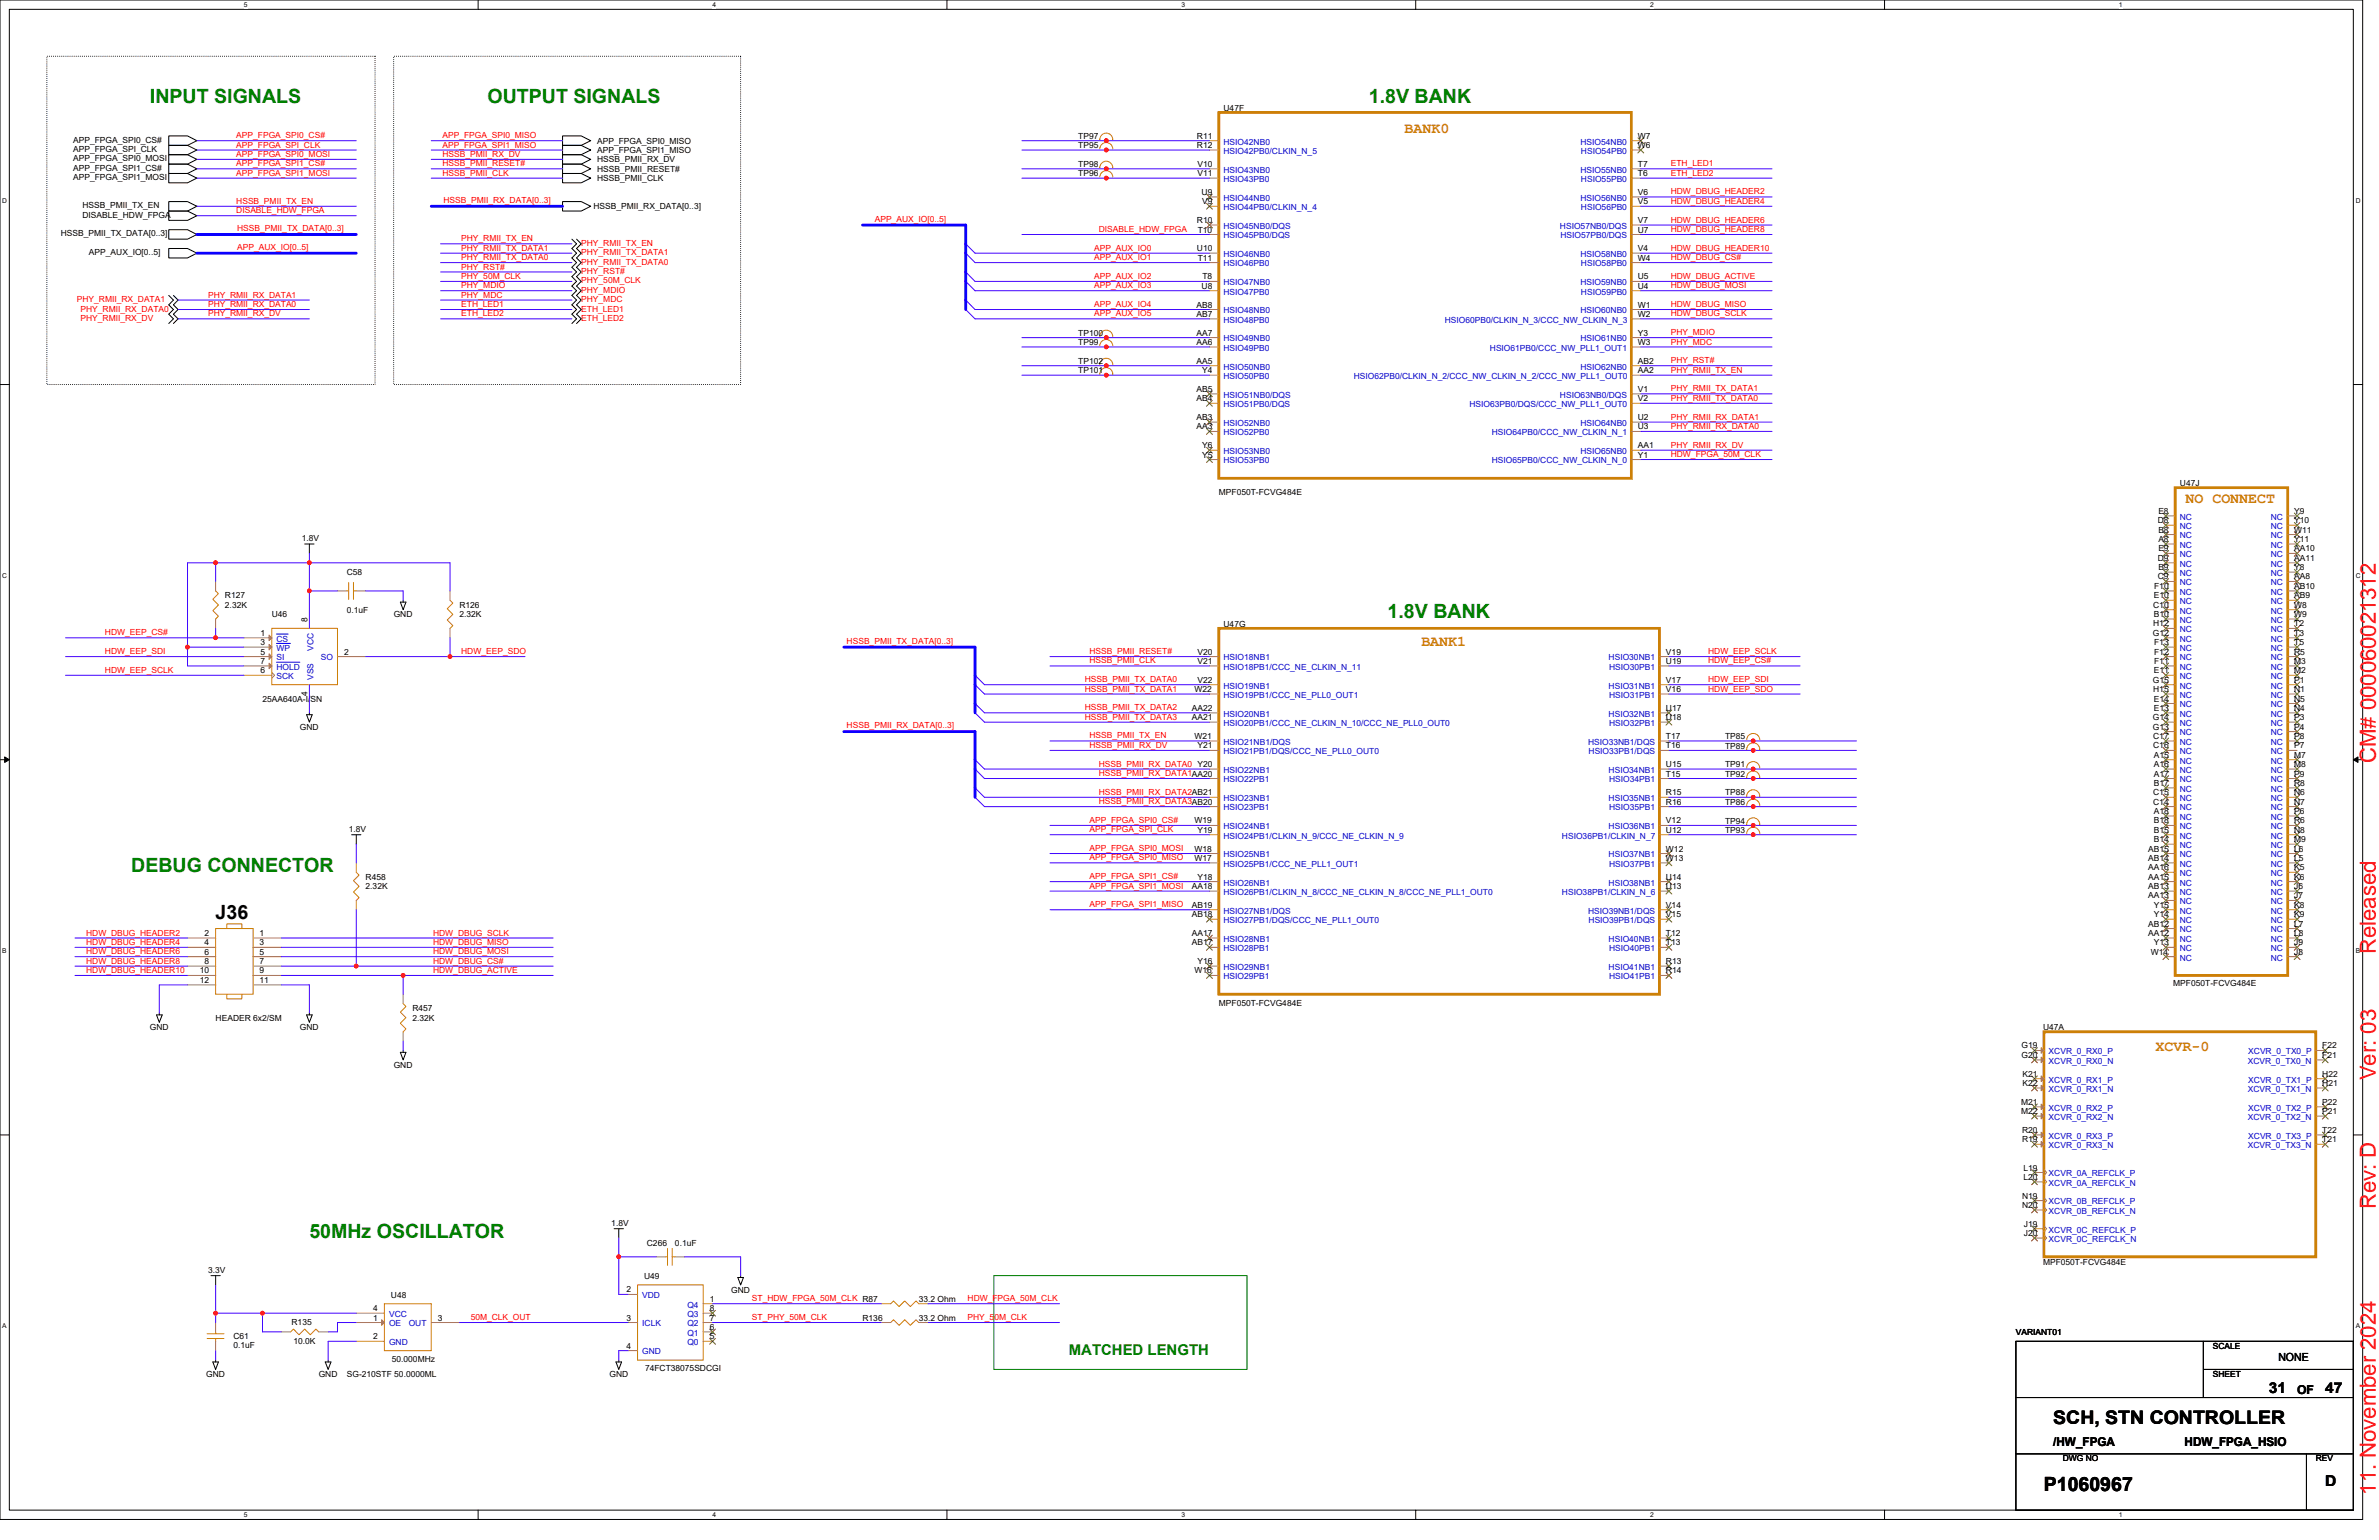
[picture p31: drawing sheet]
<svg xmlns="http://www.w3.org/2000/svg" width="432mm" height="279mm" viewBox="0 0 432 279" stroke-linecap="round" stroke-linejoin="round" font-family="sans-serif">
<defs><g id="words">
<g font-size="4" fill="#f00">
<text x="431.2" y="138.4" transform="rotate(-90 431.2 138.4)">CM# 000060021312</text>
<text x="431.2" y="173.1" transform="rotate(-90 431.2 173.1)">Released</text>
<text x="431.2" y="196" transform="rotate(-90 431.2 196)">Ver: 03</text>
<text x="431.2" y="219.3" transform="rotate(-90 431.2 219.3)">Rev: D</text>
<text x="431.2" y="271.2" transform="rotate(-90 431.2 271.2)">11. November 2024</text>
</g>
<g font-size="3.6" fill="#008000">
<text x="27.2" y="18.6">INPUT SIGNALS</text>
<text x="88.5" y="18.6">OUTPUT SIGNALS</text>
<text x="248.5" y="18.6">1.8V BANK</text>
<text x="251.9" y="112.2">1.8V BANK</text>
<text x="23.8" y="158.2">DEBUG CONNECTOR</text>
<text x="56.2" y="224.5">50MHz OSCILLATOR</text>
</g>
<g font-size="3.6">
<text x="39.1" y="166.7">J36</text>
<text x="371" y="270.5">P1060967</text>
</g>
<text font-size="3.4" x="372.7" y="258.4">SCH, STN CONTROLLER</text>
<g font-size="2.7" fill="#cc8006">
<text x="254.9" y="24">BANK0</text>
<text x="396.7" y="91.3">NO CONNECT</text>
<text x="258" y="117.1">BANK1</text>
<text x="391.2" y="190.6">XCVR-0</text>
</g>
<text font-size="2.7" fill="#008000" x="194" y="245.9">MATCHED LENGTH</text>
<g font-size="2.7">
<text x="411.8" y="252.7">31</text>
<text x="422" y="252.7">47</text>
<text x="422" y="269.7">D</text>
</g>
<g font-size="2.2">
<text x="416.9" y="252.9">OF</text>
<text x="372.7" y="262.4">/HW_FPGA</text>
<text x="396.5" y="262.4">HDW_FPGA_HSIO</text>
</g>
<text font-size="2" x="413.5" y="246.9">NONE</text>
<g font-size="1.5">
<text x="222.1" y="20.1">U47F</text>
<text x="13.3" y="25.9">APP_FPGA_SPI0_CS#</text>
<text x="13.3" y="27.6">APP_FPGA_SPI_CLK</text>
<text x="13.3" y="29.3">APP_FPGA_SPI0_MOSI</text>
<text x="108.4" y="26">APP_FPGA_SPI0_MISO</text>
<text x="108.4" y="27.7">APP_FPGA_SPI1_MISO</text>
<text x="108.4" y="29.4">HSSB_PMII_RX_DV</text>
<text x="195.7" y="25.2">TP97</text>
<text x="195.7" y="26.9">TP95</text>
<text x="217.3" y="25.2">R11</text>
<text x="217.3" y="26.9">R12</text>
<text x="297.3" y="26.9">W6</text>
<text x="297.3" y="25.2">W7</text>
<text x="13.3" y="31">APP_FPGA_SPI1_CS#</text>
<text x="13.3" y="32.7">APP_FPGA_SPI1_MOSI</text>
<text x="108.4" y="31.2">HSSB_PMII_RESET#</text>
<text x="108.4" y="32.9">HSSB_PMII_CLK</text>
<text x="195.7" y="30.3">TP98</text>
<text x="195.7" y="32">TP96</text>
<text x="217.3" y="30.3">V10</text>
<text x="217.3" y="32">V11</text>
<text x="218.1" y="35.4">U9</text>
<text x="297.3" y="32">T6</text>
<text x="297.3" y="30.3">T7</text>
<text x="297.3" y="35.4">V6</text>
<text x="15" y="37.8">HSSB_PMII_TX_EN</text>
<text x="15" y="39.5">DISABLE_HDW_FPGA</text>
<text x="107.7" y="38">HSSB_PMII_RX_DATA[0..3]</text>
<text x="217.3" y="40.5">R10</text>
<text x="218.2" y="37.1">V9</text>
<text x="297.3" y="40.5">V7</text>
<text x="297.3" y="37.1">V5</text>
<text x="11" y="42.9">HSSB_PMII_TX_DATA[0..3]</text>
<text x="16.2" y="46.3">APP_AUX_IO[0..5]</text>
<text x="217.3" y="45.6">U10</text>
<text x="217.4" y="42.2">T10</text>
<text x="217.4" y="47.3">T11</text>
<text x="297.3" y="42.2">U7</text>
<text x="297.3" y="47.3">W4</text>
<text x="297.3" y="45.6">V4</text>
<text x="218.1" y="52.4">U8</text>
<text x="218.2" y="50.7">T8</text>
<text x="297.3" y="52.4">U4</text>
<text x="297.3" y="50.7">U5</text>
<text x="217.2" y="55.8">AB8</text>
<text x="217.2" y="57.5">AB7</text>
<text x="297.3" y="57.5">W2</text>
<text x="297.3" y="55.8">W1</text>
<text x="195.7" y="60.9">TP100</text>
<text x="195.7" y="62.6">TP99</text>
<text x="217.2" y="60.9">AA7</text>
<text x="217.2" y="62.6">AA6</text>
<text x="217.2" y="66">AA5</text>
<text x="297.3" y="62.6">W3</text>
<text x="297.3" y="60.9">Y3</text>
<text x="297.3" y="66">AB2</text>
<text x="195.7" y="66">TP102</text>
<text x="195.7" y="67.7">TP101</text>
<text x="217.2" y="71.1">AB5</text>
<text x="218.2" y="67.7">Y4</text>
<text x="297.3" y="67.7">AA2</text>
<text x="297.3" y="71.1">V1</text>
<text x="217.2" y="72.8">AB4</text>
<text x="217.2" y="76.2">AB3</text>
<text x="217.2" y="77.9">AA3</text>
<text x="297.3" y="72.8">V2</text>
<text x="297.3" y="77.9">U3</text>
<text x="297.3" y="76.2">U2</text>
<text x="218.2" y="81.3">Y6</text>
<text x="218.2" y="83">Y5</text>
<text x="297.3" y="83">Y1</text>
<text x="297.3" y="81.3">AA1</text>
<text x="221.2" y="89.9">MPF050T-FCVG484E</text>
<text x="395.7" y="88.2">U47J</text>
<text x="391.7" y="94.9">D8</text>
<text x="391.8" y="93.2">E8</text>
<text x="416.4" y="93.2">Y9</text>
<text x="416.4" y="94.9">Y10</text>
<text x="54.8" y="98.2">1.8V</text>
<text x="391.7" y="101.7">D9</text>
<text x="391.8" y="96.6">B8</text>
<text x="391.8" y="98.3">A8</text>
<text x="391.8" y="100">E9</text>
<text x="416.4" y="96.6">W11</text>
<text x="416.4" y="98.3">Y11</text>
<text x="416.4" y="100">AA10</text>
<text x="416.4" y="101.7">AA11</text>
<text x="62.9" y="104.3">C58</text>
<text x="391" y="106.8">F10</text>
<text x="391.7" y="105.1">C9</text>
<text x="391.8" y="103.4">B9</text>
<text x="416.4" y="103.4">Y8</text>
<text x="416.4" y="105.1">AA8</text>
<text x="416.4" y="106.8">AB10</text>
<text x="40.8" y="108.6">R127</text>
<text x="40.8" y="110.3">2.32K</text>
<text x="49.3" y="112">U46</text>
<text x="55.8" y="112.8" transform="rotate(-90 55.8 112.8)">8</text>
<text x="62.9" y="111.3">0.1uF</text>
<text x="71.5" y="112">GND</text>
<text x="83.4" y="110.3">R126</text>
<text x="83.4" y="112">2.32K</text>
<text x="222.1" y="113.7">U47G</text>
<text x="390.8" y="110.3">C10</text>
<text x="390.8" y="113.6">H12</text>
<text x="390.9" y="108.5">E10</text>
<text x="390.9" y="112">B10</text>
<text x="416.4" y="108.5">AB9</text>
<text x="416.4" y="110.3">W8</text>
<text x="416.4" y="112">W9</text>
<text x="416.4" y="113.6">T2</text>
<text x="47.3" y="118.8">5</text>
<text x="47.3" y="115.4">1</text>
<text x="47.3" y="117.1">3</text>
<text x="62.4" y="118.8">2</text>
<text x="217.3" y="118.8">V20</text>
<text x="302.4" y="118.8">V19</text>
<text x="390.7" y="115.4">G12</text>
<text x="391" y="117.1">F13</text>
<text x="391" y="118.8">F12</text>
<text x="416.4" y="115.4">T3</text>
<text x="416.4" y="117.1">T5</text>
<text x="416.4" y="118.8">R5</text>
<text x="47.3" y="122.2">6</text>
<text x="47.3" y="120.5">7</text>
<text x="216.8" y="125.6">W22</text>
<text x="217.3" y="120.5">V21</text>
<text x="217.3" y="123.9">V22</text>
<text x="302.4" y="123.9">V17</text>
<text x="302.4" y="120.5">U19</text>
<text x="302.4" y="125.6">V16</text>
<text x="390.7" y="123.9">G15</text>
<text x="390.8" y="125.6">H15</text>
<text x="390.9" y="122.2">E11</text>
<text x="391" y="120.5">F11</text>
<text x="416.4" y="120.5">M3</text>
<text x="416.4" y="122.2">M2</text>
<text x="416.4" y="123.9">P1</text>
<text x="416.4" y="125.6">N1</text>
<text x="47.6" y="127.3">25AA640A-I/SN</text>
<text x="55.8" y="126.3" transform="rotate(-90 55.8 126.3)">4</text>
<text x="216.3" y="129">AA22</text>
<text x="216.3" y="130.7">AA21</text>
<text x="302.4" y="129">U17</text>
<text x="302.4" y="130.7">U18</text>
<text x="390.7" y="130.7">G14</text>
<text x="390.9" y="127.3">E14</text>
<text x="390.9" y="129">E13</text>
<text x="416.4" y="127.3">N5</text>
<text x="416.4" y="129">N4</text>
<text x="416.4" y="130.7">P3</text>
<text x="54.4" y="132.4">GND</text>
<text x="216.8" y="134.1">W21</text>
<text x="217.4" y="135.8">Y21</text>
<text x="302.4" y="135.8">T16</text>
<text x="302.4" y="134.1">T17</text>
<text x="313.1" y="134.1">TP85</text>
<text x="313.1" y="135.8">TP89</text>
<text x="390.7" y="132.4">G13</text>
<text x="390.8" y="134.1">C17</text>
<text x="390.8" y="135.8">C16</text>
<text x="390.9" y="137.5">A15</text>
<text x="416.4" y="132.4">P4</text>
<text x="416.4" y="134.1">P8</text>
<text x="416.4" y="135.8">P7</text>
<text x="416.4" y="137.5">M7</text>
<text x="302.4" y="139.2">U15</text>
<text x="302.4" y="140.9">T15</text>
<text x="313.1" y="139.2">TP91</text>
<text x="313.1" y="140.9">TP92</text>
<text x="390.9" y="139.2">A16</text>
<text x="390.9" y="140.9">A17</text>
<text x="390.9" y="142.6">B17</text>
<text x="416.4" y="139.2">M8</text>
<text x="416.4" y="140.9">P9</text>
<text x="416.4" y="142.6">R8</text>
<text x="216.8" y="149.4">W19</text>
<text x="302.4" y="144.3">R15</text>
<text x="302.4" y="149.4">V12</text>
<text x="302.4" y="146">R16</text>
<text x="313.1" y="144.3">TP88</text>
<text x="313.1" y="146">TP86</text>
<text x="313.1" y="149.4">TP94</text>
<text x="390.8" y="144.3">C15</text>
<text x="390.8" y="146">C14</text>
<text x="390.9" y="147.7">A18</text>
<text x="390.9" y="149.4">B18</text>
<text x="416.4" y="144.3">N6</text>
<text x="416.4" y="146">N7</text>
<text x="416.4" y="147.7">P6</text>
<text x="416.4" y="149.4">R6</text>
<text x="63.3" y="151">1.8V</text>
<text x="216.8" y="154.5">W18</text>
<text x="217.4" y="151.1">Y19</text>
<text x="302.4" y="154.5">W12</text>
<text x="302.4" y="151.1">U12</text>
<text x="313.1" y="151.1">TP93</text>
<text x="389.9" y="154.5">AB15</text>
<text x="390.9" y="151.1">B15</text>
<text x="390.9" y="152.8">B14</text>
<text x="416.4" y="151.1">N8</text>
<text x="416.4" y="152.8">M9</text>
<text x="416.4" y="154.5">L6</text>
<text x="66.4" y="159.6">R458</text>
<text x="66.4" y="161.3">2.32K</text>
<text x="216.3" y="161.3">AA18</text>
<text x="216.8" y="156.2">W17</text>
<text x="217.4" y="159.6">Y18</text>
<text x="302.4" y="159.6">U14</text>
<text x="302.4" y="161.3">U13</text>
<text x="302.4" y="156.2">W13</text>
<text x="389.9" y="156.2">AB14</text>
<text x="389.9" y="157.9">AA16</text>
<text x="389.9" y="159.6">AA15</text>
<text x="389.9" y="161.3">AB13</text>
<text x="416.4" y="156.2">L5</text>
<text x="416.4" y="157.9">K5</text>
<text x="416.4" y="159.6">K6</text>
<text x="416.4" y="161.3">J6</text>
<text x="216.3" y="164.7">AB19</text>
<text x="216.3" y="166.4">AB18</text>
<text x="302.4" y="166.4">V15</text>
<text x="302.4" y="164.7">V14</text>
<text x="389.9" y="163">AA13</text>
<text x="390.9" y="164.7">Y15</text>
<text x="390.9" y="166.4">Y14</text>
<text x="416.4" y="163">J7</text>
<text x="416.4" y="164.7">K8</text>
<text x="416.4" y="166.4">K9</text>
<text x="37.1" y="169.8">2</text>
<text x="37.1" y="171.5">4</text>
<text x="37.1" y="173.2">6</text>
<text x="47.1" y="169.8">1</text>
<text x="47.1" y="171.5">3</text>
<text x="47.1" y="173.2">5</text>
<text x="216.3" y="169.8">AA17</text>
<text x="216.3" y="171.5">AB17</text>
<text x="302.4" y="169.8">T12</text>
<text x="302.4" y="171.5">T13</text>
<text x="389.9" y="168.1">AB12</text>
<text x="389.9" y="169.8">AA12</text>
<text x="390.4" y="173.2">W14</text>
<text x="390.9" y="171.5">Y13</text>
<text x="416.4" y="168.1">L7</text>
<text x="416.4" y="169.8">L8</text>
<text x="416.4" y="171.5">J9</text>
<text x="416.4" y="173.2">J8</text>
<text x="36.3" y="176.6">10</text>
<text x="36.3" y="178.3">12</text>
<text x="37.1" y="174.9">8</text>
<text x="47.1" y="174.9">7</text>
<text x="47.1" y="176.6">9</text>
<text x="47.1" y="178.3">11</text>
<text x="216.8" y="176.6">W16</text>
<text x="217.4" y="174.9">Y16</text>
<text x="302.4" y="174.9">R13</text>
<text x="302.4" y="176.6">R14</text>
<text x="394.5" y="178.9">MPF050T-FCVG484E</text>
<text x="39.1" y="185.2">HEADER 6x2/SM</text>
<text x="74.9" y="183.5">R457</text>
<text x="74.9" y="185.2">2.32K</text>
<text x="221.2" y="182.4">MPF050T-FCVG484E</text>
<text x="27.2" y="186.9">GND</text>
<text x="54.4" y="186.9">GND</text>
<text x="366.9" y="190.2">G19</text>
<text x="366.9" y="191.9">G20</text>
<text x="370.8" y="186.9">U47A</text>
<text x="421.5" y="191.9">F21</text>
<text x="421.5" y="190.2">F22</text>
<text x="71.5" y="193.7">GND</text>
<text x="367.1" y="195.3">K21</text>
<text x="367.1" y="197">K22</text>
<text x="421.5" y="197">H21</text>
<text x="421.5" y="195.3">H22</text>
<text x="366.9" y="200.4">M21</text>
<text x="366.9" y="202.1">M22</text>
<text x="421.5" y="202.1">P21</text>
<text x="421.5" y="200.4">P22</text>
<text x="367" y="205.5">R20</text>
<text x="367" y="207.2">R19</text>
<text x="421.5" y="207.2">T21</text>
<text x="421.5" y="205.5">T22</text>
<text x="367.3" y="212.4">L19</text>
<text x="367.3" y="214.1">L20</text>
<text x="367" y="217.5">N19</text>
<text x="367" y="219.2">N20</text>
<text x="111" y="222.4">1.8V</text>
<text x="117.4" y="226">C266</text>
<text x="122.5" y="226">0.1uF</text>
<text x="367.3" y="222.6">J19</text>
<text x="367.3" y="224.3">J20</text>
<text x="37.8" y="230.9">3.3V</text>
<text x="116.9" y="232.1">U49</text>
<text x="370.8" y="229.6">MPF050T-FCVG484E</text>
<text x="67.7" y="239.6">1</text>
<text x="67.7" y="237.9">4</text>
<text x="71" y="235.5">U48</text>
<text x="79.5" y="239.6">3</text>
<text x="113.7" y="234.5">2</text>
<text x="113.7" y="239.6">3</text>
<text x="128.8" y="236.2">1</text>
<text x="128.8" y="237.9">8</text>
<text x="128.8" y="239.6">7</text>
<text x="132.7" y="234.5">GND</text>
<text x="156.5" y="239.6">R136</text>
<text x="166.8" y="239.6">33.2 Ohm</text>
<text x="166.8" y="236.2">33.2 Ohm</text>
<text x="42.4" y="243">C61</text>
<text x="42.4" y="244.6">0.1uF</text>
<text x="52.9" y="240.3">R135</text>
<text x="53.3" y="243.9">10.0K</text>
<text x="67.7" y="243">2</text>
<text x="113.7" y="244.7">4</text>
<text x="128.8" y="241.3">6</text>
<text x="128.8" y="243">5</text>
<text x="365.9" y="242.2">VARIANT01</text>
<text x="401.6" y="244.7">SCALE</text>
<text x="37.4" y="249.8">GND</text>
<text x="57.8" y="249.8">GND</text>
<text x="62.9" y="249.8">SG-210STF 50.0000ML</text>
<text x="71.1" y="247.1">50.000MHz</text>
<text x="110.6" y="249.8">GND</text>
<text x="117.1" y="248.8">74FCT38075SDCGI</text>
<text x="401.6" y="249.8">SHEET</text>
<text x="374.4" y="265.2">DWG NO</text>
<text x="420.3" y="265.2">REV</text>
</g>
<g font-size="1.5" fill="#f00">
<text x="42.9" y="25.1">APP_FPGA_SPI0_CS#</text>
<text x="42.9" y="26.8">APP_FPGA_SPI_CLK</text>
<text x="42.9" y="28.5">APP_FPGA_SPI0_MOSI</text>
<text x="80.3" y="25.1">APP_FPGA_SPI0_MISO</text>
<text x="80.3" y="26.8">APP_FPGA_SPI1_MISO</text>
<text x="80.3" y="28.5">HSSB_PMII_RX_DV</text>
<text x="42.9" y="30.2">APP_FPGA_SPI1_CS#</text>
<text x="42.9" y="31.9">APP_FPGA_SPI1_MOSI</text>
<text x="80.3" y="30.2">HSSB_PMII_RESET#</text>
<text x="80.3" y="31.9">HSSB_PMII_CLK</text>
<text x="303.3" y="35.3">HDW_DBUG_HEADER2</text>
<text x="303.3" y="30.2">ETH_LED1</text>
<text x="303.3" y="31.9">ETH_LED2</text>
<text x="42.9" y="37">HSSB_PMII_TX_EN</text>
<text x="42.9" y="38.7">DISABLE_HDW_FPGA</text>
<text x="43.1" y="41.9">HSSB_PMII_TX_DATA[0..3]</text>
<text x="80.5" y="36.8">HSSB_PMII_RX_DATA[0..3]</text>
<text x="158.8" y="40.2">APP_AUX_IO[0..5]</text>
<text x="303.3" y="37">HDW_DBUG_HEADER4</text>
<text x="303.3" y="40.4">HDW_DBUG_HEADER6</text>
<text x="43.1" y="45.3">APP_AUX_IO[0..5]</text>
<text x="83.7" y="43.8">PHY_RMII_TX_EN</text>
<text x="83.7" y="45.5">PHY_RMII_TX_DATA1</text>
<text x="83.7" y="47.2">PHY_RMII_TX_DATA0</text>
<text x="105.5" y="44.6">PHY_RMII_TX_EN</text>
<text x="105.5" y="46.3">PHY_RMII_TX_DATA1</text>
<text x="198.6" y="45.5">APP_AUX_IO0</text>
<text x="198.6" y="47.2">APP_AUX_IO1</text>
<text x="199.4" y="42.1">DISABLE_HDW_FPGA</text>
<text x="303.3" y="42.1">HDW_DBUG_HEADER8</text>
<text x="303.3" y="45.5">HDW_DBUG_HEADER10</text>
<text x="303.3" y="47.2">HDW_DBUG_CS#</text>
<text x="37.8" y="54">PHY_RMII_RX_DATA1</text>
<text x="83.7" y="50.6">PHY_50M_CLK</text>
<text x="83.7" y="52.3">PHY_MDIO</text>
<text x="83.7" y="54">PHY_MDC</text>
<text x="83.7" y="48.9">PHY_RST#</text>
<text x="105.5" y="48">PHY_RMII_TX_DATA0</text>
<text x="105.5" y="51.4">PHY_50M_CLK</text>
<text x="105.5" y="53.1">PHY_MDIO</text>
<text x="105.5" y="49.7">PHY_RST#</text>
<text x="198.6" y="50.6">APP_AUX_IO2</text>
<text x="198.6" y="52.3">APP_AUX_IO3</text>
<text x="303.3" y="50.6">HDW_DBUG_ACTIVE</text>
<text x="303.3" y="52.3">HDW_DBUG_MOSI</text>
<text x="13.9" y="54.8">PHY_RMII_RX_DATA1</text>
<text x="14.6" y="56.5">PHY_RMII_RX_DATA0</text>
<text x="14.6" y="58.2">PHY_RMII_RX_DV</text>
<text x="37.8" y="55.7">PHY_RMII_RX_DATA0</text>
<text x="37.8" y="57.4">PHY_RMII_RX_DV</text>
<text x="83.7" y="55.7">ETH_LED1</text>
<text x="83.7" y="57.4">ETH_LED2</text>
<text x="105.5" y="54.8">PHY_MDC</text>
<text x="105.5" y="56.5">ETH_LED1</text>
<text x="105.5" y="58.2">ETH_LED2</text>
<text x="198.6" y="55.7">APP_AUX_IO4</text>
<text x="198.6" y="57.4">APP_AUX_IO5</text>
<text x="303.3" y="55.7">HDW_DBUG_MISO</text>
<text x="303.3" y="57.4">HDW_DBUG_SCLK</text>
<text x="303.3" y="60.8">PHY_MDIO</text>
<text x="303.3" y="62.5">PHY_MDC</text>
<text x="303.3" y="65.9">PHY_RST#</text>
<text x="303.3" y="67.6">PHY_RMII_TX_EN</text>
<text x="303.3" y="71">PHY_RMII_TX_DATA1</text>
<text x="303.3" y="72.7">PHY_RMII_TX_DATA0</text>
<text x="303.3" y="76.1">PHY_RMII_RX_DATA1</text>
<text x="303.3" y="77.8">PHY_RMII_RX_DATA0</text>
<text x="303.3" y="81.2">PHY_RMII_RX_DV</text>
<text x="303.3" y="82.9">HDW_FPGA_50M_CLK</text>
<text x="19" y="115.3">HDW_EEP_CS#</text>
<text x="19" y="118.7">HDW_EEP_SDI</text>
<text x="83.7" y="118.7">HDW_EEP_SDO</text>
<text x="153.7" y="116.8">HSSB_PMII_TX_DATA[0..3]</text>
<text x="197.7" y="118.7">HSSB_PMII_RESET#</text>
<text x="310" y="118.7">HDW_EEP_SCLK</text>
<text x="19" y="122.1">HDW_EEP_SCLK</text>
<text x="196.9" y="123.8">HSSB_PMII_TX_DATA0</text>
<text x="196.9" y="125.5">HSSB_PMII_TX_DATA1</text>
<text x="197.7" y="120.4">HSSB_PMII_CLK</text>
<text x="310" y="120.4">HDW_EEP_CS#</text>
<text x="310" y="123.8">HDW_EEP_SDI</text>
<text x="310" y="125.5">HDW_EEP_SDO</text>
<text x="196.9" y="128.9">HSSB_PMII_TX_DATA2</text>
<text x="196.9" y="130.6">HSSB_PMII_TX_DATA3</text>
<text x="153.7" y="132.1">HSSB_PMII_RX_DATA[0..3]</text>
<text x="197.7" y="134">HSSB_PMII_TX_EN</text>
<text x="197.7" y="135.7">HSSB_PMII_RX_DV</text>
<text x="199.4" y="139.1">HSSB_PMII_RX_DATA0 Y20</text>
<text x="199.4" y="140.8">HSSB_PMII_RX_DATA1AA20</text>
<text x="197.7" y="149.3">APP_FPGA_SPI0_CS#</text>
<text x="199.4" y="144.2">HSSB_PMII_RX_DATA2AB21</text>
<text x="199.4" y="145.9">HSSB_PMII_RX_DATA3AB20</text>
<text x="197.7" y="151">APP_FPGA_SPI_CLK</text>
<text x="197.7" y="154.4">APP_FPGA_SPI0_MOSI</text>
<text x="197.7" y="156.1">APP_FPGA_SPI0_MISO</text>
<text x="197.7" y="159.5">APP_FPGA_SPI1_CS#</text>
<text x="197.7" y="161.2">APP_FPGA_SPI1_MOSI</text>
<text x="197.7" y="164.6">APP_FPGA_SPI1_MISO</text>
<text x="15.6" y="169.7">HDW_DBUG_HEADER2</text>
<text x="15.6" y="171.4">HDW_DBUG_HEADER4</text>
<text x="15.6" y="173.1">HDW_DBUG_HEADER6</text>
<text x="78.6" y="169.7">HDW_DBUG_SCLK</text>
<text x="78.6" y="171.4">HDW_DBUG_MISO</text>
<text x="78.6" y="173.1">HDW_DBUG_MOSI</text>
<text x="15.6" y="174.8">HDW_DBUG_HEADER8</text>
<text x="15.6" y="176.5">HDW_DBUG_HEADER10</text>
<text x="78.6" y="174.8">HDW_DBUG_CS#</text>
<text x="78.6" y="176.5">HDW_DBUG_ACTIVE</text>
<text x="85.4" y="239.5">50M_CLK_OUT</text>
<text x="136.5" y="236.1">ST_HDW_FPGA_50M_CLK R87</text>
<text x="136.5" y="239.5">ST_PHY_50M_CLK</text>
<text x="175.6" y="236.1">HDW_FPGA_50M_CLK</text>
<text x="175.6" y="239.5">PHY_50M_CLK</text>
</g>
<g font-size="1.5" fill="#00c">
<text x="222.1" y="26.2">HSIO42NB0</text>
<text x="222.1" y="27.9">HSIO42PB0/CLKIN_N_5</text>
<text x="286.9" y="26.2">HSIO54NB0</text>
<text x="287" y="27.9">HSIO54PB0</text>
<text x="222.1" y="31.3">HSIO43NB0</text>
<text x="222.1" y="33">HSIO43PB0</text>
<text x="286.9" y="31.3">HSIO55NB0</text>
<text x="287" y="33">HSIO55PB0</text>
<text x="222.1" y="36.4">HSIO44NB0</text>
<text x="222.1" y="38.1">HSIO44PB0/CLKIN_N_4</text>
<text x="222.1" y="41.5">HSIO45NB0/DQS</text>
<text x="283.1" y="41.5">HSIO57NB0/DQS</text>
<text x="286.9" y="36.4">HSIO56NB0</text>
<text x="287" y="38.1">HSIO56PB0</text>
<text x="222.1" y="43.2">HSIO45PB0/DQS</text>
<text x="222.1" y="46.6">HSIO46NB0</text>
<text x="283.2" y="43.2">HSIO57PB0/DQS</text>
<text x="286.9" y="46.6">HSIO58NB0</text>
<text x="222.1" y="48.3">HSIO46PB0</text>
<text x="222.1" y="51.8">HSIO47NB0</text>
<text x="222.1" y="53.4">HSIO47PB0</text>
<text x="286.9" y="51.8">HSIO59NB0</text>
<text x="287" y="48.3">HSIO58PB0</text>
<text x="287" y="53.4">HSIO59PB0</text>
<text x="222.1" y="56.9">HSIO48NB0</text>
<text x="222.1" y="58.5">HSIO48PB0</text>
<text x="262.2" y="58.5">HSIO60PB0/CLKIN_N_3/CCC_NW_CLKIN_N_3</text>
<text x="286.9" y="56.9">HSIO60NB0</text>
<text x="222.1" y="62">HSIO49NB0</text>
<text x="222.1" y="63.6">HSIO49PB0</text>
<text x="270.4" y="63.6">HSIO61PB0/CCC_NW_PLL1_OUT1</text>
<text x="286.9" y="62">HSIO61NB0</text>
<text x="222.1" y="67.1">HSIO50NB0</text>
<text x="222.1" y="68.8">HSIO50PB0</text>
<text x="245.7" y="68.8">HSIO62PB0/CLKIN_N_2/CCC_NW_CLKIN_N_2/CCC_NW_PLL1_OUT0</text>
<text x="286.9" y="67.1">HSIO62NB0</text>
<text x="222.1" y="72.2">HSIO51NB0/DQS</text>
<text x="222.1" y="73.9">HSIO51PB0/DQS</text>
<text x="222.1" y="77.3">HSIO52NB0</text>
<text x="266.7" y="73.9">HSIO63PB0/DQS/CCC_NW_PLL1_OUT0</text>
<text x="283.1" y="72.2">HSIO63NB0/DQS</text>
<text x="286.9" y="77.3">HSIO64NB0</text>
<text x="222.1" y="79">HSIO52PB0</text>
<text x="222.1" y="82.4">HSIO53NB0</text>
<text x="270.8" y="79">HSIO64PB0/CCC_NW_CLKIN_N_1</text>
<text x="286.9" y="82.4">HSIO65NB0</text>
<text x="222.1" y="84.1">HSIO53PB0</text>
<text x="270.8" y="84.1">HSIO65PB0/CCC_NW_CLKIN_N_0</text>
<text x="395.6" y="94.3">NC</text>
<text x="395.6" y="96">NC</text>
<text x="412.2" y="94.3">NC</text>
<text x="412.2" y="96">NC</text>
<text x="395.6" y="97.7">NC</text>
<text x="395.6" y="99.4">NC</text>
<text x="395.6" y="101.1">NC</text>
<text x="412.2" y="97.7">NC</text>
<text x="412.2" y="99.4">NC</text>
<text x="412.2" y="101.1">NC</text>
<text x="395.6" y="102.8">NC</text>
<text x="395.6" y="104.5">NC</text>
<text x="395.6" y="106.2">NC</text>
<text x="395.6" y="107.9">NC</text>
<text x="412.2" y="102.8">NC</text>
<text x="412.2" y="104.5">NC</text>
<text x="412.2" y="106.2">NC</text>
<text x="412.2" y="107.9">NC</text>
<text x="395.6" y="109.6">NC</text>
<text x="395.6" y="111.3">NC</text>
<text x="395.6" y="113">NC</text>
<text x="412.2" y="109.6">NC</text>
<text x="412.2" y="111.3">NC</text>
<text x="412.2" y="113">NC</text>
<text x="50.2" y="116.4">CS</text>
<text x="50.2" y="118.1">WP</text>
<text x="50.2" y="119.8">SI</text>
<text x="56.9" y="118.1" transform="rotate(-90 56.9 118.1)">VCC</text>
<text x="58.2" y="119.8">SO</text>
<text x="222.1" y="119.8">HSIO18NB1</text>
<text x="292" y="119.8">HSIO30NB1</text>
<text x="395.6" y="114.7">NC</text>
<text x="395.6" y="116.4">NC</text>
<text x="395.6" y="118.1">NC</text>
<text x="395.6" y="119.8">NC</text>
<text x="412.2" y="114.7">NC</text>
<text x="412.2" y="116.4">NC</text>
<text x="412.2" y="118.1">NC</text>
<text x="412.2" y="119.8">NC</text>
<text x="50.2" y="123.2">SCK</text>
<text x="50.2" y="121.5">HOLD</text>
<text x="56.9" y="123.4" transform="rotate(-90 56.9 123.4)">VSS</text>
<text x="222.1" y="121.5">HSIO18PB1/CCC_NE_CLKIN_N_11</text>
<text x="222.1" y="124.9">HSIO19NB1</text>
<text x="292" y="124.9">HSIO31NB1</text>
<text x="292.1" y="121.5">HSIO30PB1</text>
<text x="395.6" y="121.5">NC</text>
<text x="395.6" y="123.2">NC</text>
<text x="395.6" y="124.9">NC</text>
<text x="412.2" y="121.5">NC</text>
<text x="412.2" y="123.2">NC</text>
<text x="412.2" y="124.9">NC</text>
<text x="222.1" y="126.6">HSIO19PB1/CCC_NE_PLL0_OUT1</text>
<text x="222.1" y="130">HSIO20NB1</text>
<text x="222.1" y="131.7">HSIO20PB1/CCC_NE_CLKIN_N_10/CCC_NE_PLL0_OUT0</text>
<text x="292" y="130">HSIO32NB1</text>
<text x="292.1" y="126.6">HSIO31PB1</text>
<text x="292.1" y="131.7">HSIO32PB1</text>
<text x="395.6" y="126.6">NC</text>
<text x="395.6" y="128.3">NC</text>
<text x="395.6" y="130">NC</text>
<text x="395.6" y="131.7">NC</text>
<text x="412.2" y="126.6">NC</text>
<text x="412.2" y="128.3">NC</text>
<text x="412.2" y="130">NC</text>
<text x="412.2" y="131.7">NC</text>
<text x="222.1" y="135.1">HSIO21NB1/DQS</text>
<text x="222.1" y="136.8">HSIO21PB1/DQS/CCC_NE_PLL0_OUT0</text>
<text x="288.2" y="135.1">HSIO33NB1/DQS</text>
<text x="288.3" y="136.8">HSIO33PB1/DQS</text>
<text x="395.6" y="133.4">NC</text>
<text x="395.6" y="135.1">NC</text>
<text x="395.6" y="136.8">NC</text>
<text x="412.2" y="133.4">NC</text>
<text x="412.2" y="135.1">NC</text>
<text x="412.2" y="136.8">NC</text>
<text x="222.1" y="140.2">HSIO22NB1</text>
<text x="222.1" y="141.9">HSIO22PB1</text>
<text x="292" y="140.2">HSIO34NB1</text>
<text x="292.1" y="141.9">HSIO34PB1</text>
<text x="395.6" y="138.5">NC</text>
<text x="395.6" y="140.2">NC</text>
<text x="395.6" y="141.9">NC</text>
<text x="395.6" y="143.6">NC</text>
<text x="412.2" y="138.5">NC</text>
<text x="412.2" y="140.2">NC</text>
<text x="412.2" y="141.9">NC</text>
<text x="412.2" y="143.6">NC</text>
<text x="222.1" y="145.4">HSIO23NB1</text>
<text x="222.1" y="147">HSIO23PB1</text>
<text x="292" y="145.4">HSIO35NB1</text>
<text x="292.1" y="147">HSIO35PB1</text>
<text x="395.6" y="145.4">NC</text>
<text x="395.6" y="147">NC</text>
<text x="395.6" y="148.7">NC</text>
<text x="412.2" y="145.4">NC</text>
<text x="412.2" y="147">NC</text>
<text x="412.2" y="148.7">NC</text>
<text x="222.1" y="150.5">HSIO24NB1</text>
<text x="222.1" y="152.1">HSIO24PB1/CLKIN_N_9/CCC_NE_CLKIN_N_9</text>
<text x="222.1" y="155.6">HSIO25NB1</text>
<text x="283.5" y="152.1">HSIO36PB1/CLKIN_N_7</text>
<text x="292" y="150.5">HSIO36NB1</text>
<text x="292" y="155.6">HSIO37NB1</text>
<text x="395.6" y="150.5">NC</text>
<text x="395.6" y="152.1">NC</text>
<text x="395.6" y="153.9">NC</text>
<text x="395.6" y="155.6">NC</text>
<text x="412.2" y="150.5">NC</text>
<text x="412.2" y="152.1">NC</text>
<text x="412.2" y="153.9">NC</text>
<text x="412.2" y="155.6">NC</text>
<text x="222.1" y="157.2">HSIO25PB1/CCC_NE_PLL1_OUT1</text>
<text x="222.1" y="160.7">HSIO26NB1</text>
<text x="292" y="160.7">HSIO38NB1</text>
<text x="292.1" y="157.2">HSIO37PB1</text>
<text x="395.6" y="157.2">NC</text>
<text x="395.6" y="159">NC</text>
<text x="395.6" y="160.7">NC</text>
<text x="412.2" y="157.2">NC</text>
<text x="412.2" y="159">NC</text>
<text x="412.2" y="160.7">NC</text>
<text x="222.1" y="162.4">HSIO26PB1/CLKIN_N_8/CCC_NE_CLKIN_N_8/CCC_NE_PLL1_OUT0</text>
<text x="222.1" y="165.8">HSIO27NB1/DQS</text>
<text x="222.1" y="167.5">HSIO27PB1/DQS/CCC_NE_PLL1_OUT0</text>
<text x="283.5" y="162.4">HSIO38PB1/CLKIN_N_6</text>
<text x="288.2" y="165.8">HSIO39NB1/DQS</text>
<text x="288.3" y="167.5">HSIO39PB1/DQS</text>
<text x="395.6" y="162.4">NC</text>
<text x="395.6" y="164.1">NC</text>
<text x="395.6" y="165.8">NC</text>
<text x="395.6" y="167.5">NC</text>
<text x="412.2" y="162.4">NC</text>
<text x="412.2" y="164.1">NC</text>
<text x="412.2" y="165.8">NC</text>
<text x="412.2" y="167.5">NC</text>
<text x="222.1" y="170.9">HSIO28NB1</text>
<text x="222.1" y="172.6">HSIO28PB1</text>
<text x="292" y="170.9">HSIO40NB1</text>
<text x="292.1" y="172.6">HSIO40PB1</text>
<text x="395.6" y="169.2">NC</text>
<text x="395.6" y="170.9">NC</text>
<text x="395.6" y="172.6">NC</text>
<text x="412.2" y="169.2">NC</text>
<text x="412.2" y="170.9">NC</text>
<text x="412.2" y="172.6">NC</text>
<text x="222.1" y="176">HSIO29NB1</text>
<text x="222.1" y="177.7">HSIO29PB1</text>
<text x="292" y="176">HSIO41NB1</text>
<text x="292.1" y="177.7">HSIO41PB1</text>
<text x="395.6" y="174.3">NC</text>
<text x="412.2" y="174.3">NC</text>
<text x="371.8" y="191.3">XCVR_0_RX0_P</text>
<text x="408.1" y="191.3">XCVR_0_TX0_P</text>
<text x="371.8" y="193">XCVR_0_RX0_N</text>
<text x="371.8" y="196.4">XCVR_0_RX1_P</text>
<text x="408" y="193">XCVR_0_TX0_N</text>
<text x="408.1" y="196.4">XCVR_0_TX1_P</text>
<text x="371.8" y="198.1">XCVR_0_RX1_N</text>
<text x="371.8" y="201.5">XCVR_0_RX2_P</text>
<text x="371.8" y="203.2">XCVR_0_RX2_N</text>
<text x="408" y="198.1">XCVR_0_TX1_N</text>
<text x="408" y="203.2">XCVR_0_TX2_N</text>
<text x="408.1" y="201.5">XCVR_0_TX2_P</text>
<text x="371.8" y="206.6">XCVR_0_RX3_P</text>
<text x="371.8" y="208.3">XCVR_0_RX3_N</text>
<text x="408" y="208.3">XCVR_0_TX3_N</text>
<text x="408.1" y="206.6">XCVR_0_TX3_P</text>
<text x="371.8" y="213.4">XCVR_0A_REFCLK_P</text>
<text x="371.8" y="215.1">XCVR_0A_REFCLK_N</text>
<text x="371.8" y="218.5">XCVR_0B_REFCLK_P</text>
<text x="371.8" y="220.2">XCVR_0B_REFCLK_N</text>
<text x="371.8" y="223.6">XCVR_0C_REFCLK_P</text>
<text x="371.8" y="225.3">XCVR_0C_REFCLK_N</text>
<text x="70.6" y="239">VCC</text>
<text x="116.6" y="235.5">VDD</text>
<text x="124.8" y="237.2">Q4</text>
<text x="124.8" y="239">Q3</text>
<text x="70.6" y="240.6">OE</text>
<text x="70.6" y="244.1">GND</text>
<text x="74.2" y="240.6">OUT</text>
<text x="116.6" y="240.6">ICLK</text>
<text x="116.6" y="245.7">GND</text>
<text x="124.8" y="240.6">Q2</text>
<text x="124.8" y="242.3">Q1</text>
<text x="124.8" y="244.1">Q0</text>
</g>
<g font-size="1.2">
<text x="44.2" y="1.2">5</text>
<text x="129.3" y="1.2">4</text>
<text x="214.4" y="1.2">3</text>
<text x="299.5" y="1.2">2</text>
<text x="384.6" y="1.2">1</text>
<text x=".4" y="36.8">D</text>
<text x="427.6" y="36.8">D</text>
<text x=".4" y="104.9">C</text>
<text x="427.6" y="104.9">C</text>
<text x=".4" y="173">B</text>
<text x="427.6" y="173">B</text>
<text x=".4" y="241">A</text>
<text x="427.6" y="241">A</text>
<text x="44.2" y="275.2">5</text>
<text x="129.3" y="275.2">4</text>
<text x="214.4" y="275.2">3</text>
<text x="299.5" y="275.2">2</text>
<text x="384.6" y="275.2">1</text>
</g>
</g></defs>
<path d="M0 0h428.8v275.7h-428.8zM1.7 1.7h425.4v272.3h-425.4z" fill="none" stroke="#000" stroke-width=".18"/>
<g fill="#fff">
<path d="M44.2 .2h.7v1.3h-.7z"/>
<path d="M44.2 274.2h.7v1.3h-.7z"/>
</g>
<path d="M86.8 0v1.7M86.8 274v1.7" fill="none" stroke="#000" stroke-width=".18"/>
<g fill="#fff">
<path d="M129.3 .2h.7v1.3h-.7z"/>
<path d="M129.3 274.2h.7v1.3h-.7z"/>
</g>
<path d="M171.9 0v1.7M171.9 274v1.7" fill="none" stroke="#000" stroke-width=".18"/>
<g fill="#fff">
<path d="M214.4 .2h.7v1.3h-.7z"/>
<path d="M214.4 274.2h.7v1.3h-.7z"/>
</g>
<path d="M257 0v1.7M257 274v1.7" fill="none" stroke="#000" stroke-width=".18"/>
<g fill="#fff">
<path d="M299.5 .2h.7v1.3h-.7z"/>
<path d="M299.5 274.2h.7v1.3h-.7z"/>
</g>
<path d="M342.1 0v1.7M342.1 274v1.7" fill="none" stroke="#000" stroke-width=".18"/>
<g fill="#fff">
<path d="M384.6 .2h.7v1.3h-.7z"/>
<path d="M384.6 274.2h.7v1.3h-.7z"/>
<path d="M.4 35.7h.9v1.4h-.9z"/>
<path d="M427.6 35.7h.8v1.4h-.8z"/>
<path d="M.4 103.8h.9v1.3h-.9z"/>
<path d="M427.6 103.8h.8v1.3h-.8z"/>
</g>
<path d="M0 69.8h1.7M427.1 69.8h1.7" fill="none" stroke="#000" stroke-width=".18"/>
<g fill="#fff">
<path d="M.4 171.9h.8v1.3h-.8z"/>
<path d="M427.6 171.9h.7v1.3h-.7z"/>
</g>
<path d="M0 137.8h1.7M427.1 137.8h1.7" fill="none" stroke="#000" stroke-width=".18"/>
<path d="M.8 137.3l.9 .5-.9 .5zM427.1 137.8l.9-.5v1z" fill="#000" stroke="#000" stroke-width=".18"/>
<g fill="#fff">
<path d="M.4 239.9h.8v1.4h-.8z"/>
<path d="M427.6 239.9h.7v1.4h-.7z"/>
</g>
<g fill="none" stroke="#000" stroke-width=".18">
<path d="M30.6 24.7h3.4l1.7 .8-1.7 .9h-3.4zM30.6 26.4h3.4l1.7 .8-1.7 .9h-3.4zM30.6 28.1h3.4l1.7 .8-1.7 .9h-3.4zM30.6 29.8h3.4l1.7 .8-1.7 .9h-3.4zM30.6 31.5h3.4l1.7 .8-1.7 .9h-3.4zM30.6 36.6h3.4l1.7 .8-1.7 .9h-3.4zM30.6 38.3h3.4l1.7 .8-1.7 .9h-3.4zM102.1 24.7h3.4l1.7 .8-1.7 .9h-3.4zM102.1 26.4h3.4l1.7 .8-1.7 .9h-3.4zM102.1 36.6h3.4l1.7 .8-1.7 .9h-3.4zM102.1 28.1h3.4l1.7 .8-1.7 .9h-3.4zM102.1 29.8h3.4l1.7 .8-1.7 .9h-3.4z"/>
<path d="M102.1 31.5h3.4l1.7 .8-1.7 .9h-3.4zM30.6 41.7h3.4l1.7 .8-1.7 .9h-3.4zM30.6 45.1h3.4l1.7 .8-1.7 .9h-3.4zM30.6 53.6l.9 .8-.9 .9 .9 .9-.9 .8 .9 .8-.9 .9M31.5 53.6l.8 .8-.8 .9 .8 .9-.8 .8 .8 .8-.8 .9M103.8 43.4l.8 .8-.8 .9 .8 .8-.8 .9 .8 .8-.8 .9 .8 .8-.8 .9 .8 .9-.8 .8 .8 .8-.8 .9 .8 .8-.8 .9 .8 .9-.8 .8 .8 .8-.8 .9M104.6 43.4l.9 .8-.9 .9 .9 .8-.9 .9 .9 .8-.9 .9 .9 .8-.9 .9 .9 .9-.9 .8 .9 .8-.9 .9 .9 .8-.9 .9 .9 .9-.9 .8 .9 .8-.9 .9M55.3 98.7h1.7M56.2 98.7v1.7M72.7 109.2h1l-.5 1.4zM73.2 108.9v.3M55.6 129.7h1.1l-.5 1.3z"/>
<path d="M56.2 129.3v.4M63.8 151.4h1.7M64.7 151.4v1.8M28.4 184.1h1l-.5 1.4zM28.9 183.8v.3M55.6 184.1h1.1l-.5 1.4zM56.2 183.8v.3M72.7 190.9h1l-.5 1.4zM73.2 190.6v.3M0 205.9h1.7M427.1 205.9h1.7M38.3 231.4h1.7"/>
<path d="M39.1 231.4v1.7M111.5 222.9h1.7M112.3 222.9v1.7M133.9 231.8h1l-.5 1.3zM134.4 231.4v.4M38.6 247.1h1l-.5 1.4zM39.1 246.8v.3M59 247.1h1.1l-.5 1.4zM59.6 246.8v.3M111.8 247.1h1l-.5 1.4zM112.3 246.8v.3M365.9 253.6h61.2"/>
<path d="M365.9 243.4h61.2v30.6h-61.2zM399.9 243.4v10.2M399.9 248.5h27.2M365.9 263.8h61.2M418.6 263.8v10.2"/>
</g>
<path d="M8.5 10.2h59.6v59.6h-59.6zM71.5 10.2h62.9v59.6h-62.9z" fill="none" stroke="#000" stroke-width=".18" stroke-dasharray="0 .3"/>
<path d="M180.4 231.4h45.9v17.1h-45.9z" fill="none" stroke="#008000" stroke-width=".18"/>
<g fill="none" stroke="#4200ff" stroke-width=".18">
<path d="M35.7 25.5h29M35.7 27.2h29M35.7 28.9h29M35.7 30.6h29M35.7 32.3h29M35.7 37.4h29M35.7 39.1h29M78.3 25.5h23.8M78.3 27.2h23.8M78.3 28.9h23.8M78.3 30.6h23.8M78.3 32.3h23.8"/>
<path d="M185.5 25.5h34M185.5 27.2h34M185.5 30.6h34M185.5 32.3h34M297.8 35.7h23.8M297.8 37.4h23.8M297.8 30.6h23.8M297.8 32.3h23.8M32.3 54.4h23.9M32.3 56.2h23.9M32.3 57.8h23.9M80 44.2h23.8"/>
<path d="M80 45.9h23.8M80 47.6h23.8M80 51.1h23.8M80 52.7h23.8M80 54.4h23.8M80 56.2h23.8M80 57.8h23.8M80 49.3h23.8M175.3 44.2l1.7 1.7h42.5M175.3 45.9l1.7 1.7h42.5M175.3 49.3l1.7 1.8h42.5M175.3 51.1l1.7 1.6h42.5"/>
<path d="M175.3 54.4l1.7 1.8h42.5M175.3 56.2l1.7 1.6h42.5M185.5 42.5h34M297.8 40.8h23.8M297.8 42.5h23.8M297.8 45.9h23.8M297.8 47.6h23.8M297.8 51.1h23.8M297.8 52.7h23.8M297.8 56.2h23.8M297.8 57.8h23.8M185.5 61.3h34"/>
<path d="M185.5 62.9h34M185.5 66.4h34M185.5 68.1h34M297.8 61.3h23.8M297.8 62.9h23.8M297.8 68.1h23.8M297.8 71.5h23.8M297.8 73.2h23.8M297.8 76.6h23.8M297.8 78.3h23.8M297.8 66.4h23.8M297.8 81.7h23.8"/>
<path d="M297.8 83.4h23.8M11.9 115.7h27.2M11.9 119.1h32.3M34 117.4h10.2M34 117.4v3.4h10.2M39.1 102.1h17.1M39.1 115.7h5.1M39.1 102.1h-5.1v15.3M39.1 102.1v3.4M39.1 114v1.7M56.2 100.4v1.7M56.2 102.1v5.1"/>
<path d="M56.2 102.1h25.5v5.1M56.2 107.2v6.8M56.2 107.2h5.1M66.4 119.1h15.3M66.4 107.2h6.8v1.7M81.7 115.7v3.4M81.7 119.1h13.6M190.6 119.1h28.9M302.9 119.1h23.8M11.9 122.5h32.3M56.2 124.2v5.1M177 122.5l1.7 1.7h40.8"/>
<path d="M177 124.2l1.7 1.7h40.8M177 127.6l1.7 1.7h40.8M177 129.3l1.7 1.7h40.8M177 137.8l1.7 1.7h40.8M177 139.5l1.7 1.7h40.8M190.6 120.8h28.9M190.6 134.4h28.9M190.6 136.1h28.9M302.9 120.8h23.8M302.9 124.2h23.8M302.9 125.9h23.8M302.9 134.4h34.1"/>
<path d="M302.9 136.1h34.1M302.9 139.5h34.1M64.7 153.2v3.3M177 142.9l1.7 1.8h40.8M177 144.7l1.7 1.6h40.8M190.6 149.8h28.9M190.6 151.4h28.9M190.6 154.9h28.9M190.6 156.5h28.9M190.6 160h28.9M302.9 141.2h34.1M302.9 144.7h34.1"/>
<path d="M302.9 146.3h34.1M302.9 149.8h34.1M302.9 151.4h34.1M13.6 170.2h20.4M13.6 171.9h20.4M13.6 173.6h20.4M13.6 175.3h20.4M13.6 177h20.4M34 178.7h-5.1v5.1M51.1 170.2h49.3M51.1 171.9h49.3M51.1 173.6h49.3"/>
<path d="M51.1 178.7h5.1v5.1M51.1 175.3h13.6M51.1 177h22.1M64.7 175.3h35.7M64.7 165.1v10.2M100.4 177h-27.2v3.4M190.6 161.7h28.9M190.6 165.1h28.9M73.2 188.9v1.7M39.1 233.1v5.2M47.6 238.3v3.3h3.5M47.6 238.3h17.1"/>
<path d="M47.6 238.3h-8.5v1.6M64.7 239.9h-3.4v1.7h-1.7M83.4 239.9h30.6M112.3 224.6v3.4M112.3 228v6.8h1.7M112.3 228h6.8M124.2 228h10.2v3.4M129.3 236.5h30.7M129.3 239.9h30.7M168.5 236.5h23.8M168.5 239.9h23.8M39.1 245v1.8"/>
<path d="M64.7 243.4h-5.1v3.4M114 245h-1.7v1.8"/>
</g>
<g fill="none" stroke="#cc8006" stroke-width=".18">
<path d="M199.6 25.3a1.17 1.17 0 0 1 1.2-1.1 1.17 1.17 0 0 1 1.2 1.1M199.6 27a1.17 1.17 0 0 1 1.2-1.1 1.17 1.17 0 0 1 1.2 1.1M199.6 30.4a1.17 1.17 0 0 1 1.2-1.1 1.17 1.17 0 0 1 1.2 1.1M199.6 32.1a1.17 1.17 0 0 1 1.2-1.1 1.17 1.17 0 0 1 1.2 1.1M199.6 66.2a1.17 1.17 0 0 1 1.2-1.2 1.17 1.17 0 0 1 1.2 1.2M199.6 67.9a1.17 1.17 0 0 1 1.2-1.2 1.17 1.17 0 0 1 1.2 1.2M199.6 61.1a1.17 1.17 0 0 1 1.2-1.2 1.17 1.17 0 0 1 1.2 1.2M199.6 62.8a1.17 1.17 0 0 1 1.2-1.2 1.17 1.17 0 0 1 1.2 1.2M39.1 107.2l.5 .5-1 1 1 1-1 1.1 1 1-.5 .5M49.3 114h12v10.2h-12zM62.9 107.2h.4M63.3 105.7v3"/>
<path d="M64.2 105.7v3M64.2 107.2h.5M81.7 108.9l.5 .5-1 1 1 1.1-1 1 1 1-.5 .5M317 134.2a1.19 1.19 0 0 1 1.2-1.1 1.19 1.19 0 0 1 1.2 1.1M317 136a1.19 1.19 0 0 1 1.2-1.2 1.19 1.19 0 0 1 1.2 1.2M317 139.3a1.19 1.19 0 0 1 1.2-1.1 1.19 1.19 0 0 1 1.2 1.1M64.7 158.3l.5 .5-1 1 1 1-1 1 1 1.1-.5 .5M317 144.5a1.19 1.19 0 0 1 1.2-1.2 1.19 1.19 0 0 1 1.2 1.2M317 146.2a1.19 1.19 0 0 1 1.2-1.2 1.19 1.19 0 0 1 1.2 1.2M317 149.6a1.19 1.19 0 0 1 1.2-1.2 1.19 1.19 0 0 1 1.2 1.2M317 151.3a1.19 1.19 0 0 1 1.2-1.2 1.19 1.19 0 0 1 1.2 1.2M317 141.1a1.19 1.19 0 0 1 1.2-1.2 1.19 1.19 0 0 1 1.2 1.2"/>
<path d="M39.1 168.5h6.8v11.9h-6.8zM41.2 168.5v-.9h2.7v.9M41.2 180.4v.8h2.7v-.8M73.2 182.1l.5 .5-1 1 1 1-1 1.1 1 1-.5 .5M69.8 236.5h8.5v8.5h-8.5zM115.7 233.1h11.9v13.7h-11.9zM120.8 228h.4M121.2 226.5v3.1M122 226.5v3.1M122 228h.5M161.7 236.5l.5-.5 1 1 1-1 1 1 1.1-1 .5 .5M161.7 239.9l.5-.5 1 1.1 1-1.1 1 1.1 1.1-1.1 .5 .5"/>
<path d="M37.6 242.8h3.1M37.6 242h3.1M39.1 241.6v.4M39.1 242.8v.6M52.7 241.6l.6-.5 1 1.1 1-1.1 1 1.1 1-1.1 .5 .5"/>
</g>
<g fill="none" stroke="#a84" stroke-width=".18">
<path d="M200.8 25.5h.1M200.8 27.2h.1M200.8 30.6h.1M200.8 32.3h.1M219.5 25.5h1.7M219.5 27.2h1.7M219.5 30.6h1.7M219.5 32.3h1.7M219.5 35.7h1.7M219.5 37.4h1.7M296.1 25.5h1.7M296.1 27.2h1.7"/>
<path d="M296.1 30.6h1.7M296.1 32.3h1.7M296.1 35.7h1.7M296.1 37.4h1.7M219.5 40.8h1.7M219.5 42.5h1.7M219.5 45.9h1.7M219.5 47.6h1.7M219.5 51.1h1.7M219.5 52.7h1.7M219.5 56.2h1.7M219.5 57.8h1.7"/>
<path d="M296.1 40.8h1.7M296.1 42.5h1.7M296.1 45.9h1.7M296.1 47.6h1.7M296.1 51.1h1.7M296.1 52.7h1.7M296.1 56.2h1.7M296.1 57.8h1.7M200.8 66.4h.1M200.8 68.1h.1M200.8 61.3h.1M200.8 62.9h.1"/>
<path d="M219.5 61.3h1.7M219.5 62.9h1.7M219.5 66.4h1.7M219.5 68.1h1.7M219.5 71.5h1.7M219.5 73.2h1.7M219.5 76.6h1.7M219.5 78.3h1.7M296.1 61.3h1.7M296.1 62.9h1.7M296.1 66.4h1.7M296.1 68.1h1.7"/>
<path d="M296.1 71.5h1.7M296.1 73.2h1.7M296.1 76.6h1.7M296.1 78.3h1.7M219.5 81.7h1.7M219.5 83.4h1.7M296.1 81.7h1.7M296.1 83.4h1.7M393.1 93.6h1.7M393.1 95.3h1.7M393.1 97h1.7M393.1 98.7h1.7"/>
<path d="M415.2 93.6h1.7M415.2 95.3h1.7M415.2 97h1.7M415.2 98.7h1.7M39.1 105.5v1.7M39.1 112.3v1.7M44.2 115.7h5.1M44.2 117.4h5.1M44.2 119.1h5.1M56.2 114h.1M61.3 119.1h5.1M61.3 107.2h1.6"/>
<path d="M64.7 107.2h1.7M81.7 107.2v1.7M81.7 114v1.7M219.5 119.1h1.7M301.2 119.1h1.7M393.1 100.4h1.7M393.1 102.1h1.7M393.1 103.8h1.7M393.1 105.5h1.7M393.1 107.2h1.7M393.1 108.9h1.7M393.1 110.6h1.7"/>
<path d="M393.1 112.3h1.7M393.1 114h1.7M393.1 115.7h1.7M393.1 117.4h1.7M393.1 119.1h1.7M415.2 100.4h1.7M415.2 102.1h1.7M415.2 103.8h1.7M415.2 105.5h1.7M415.2 107.2h1.7M415.2 108.9h1.7M415.2 110.6h1.7"/>
<path d="M415.2 112.3h1.7M415.2 114h1.7M415.2 115.7h1.7M415.2 117.4h1.7M415.2 119.1h1.7M44.2 122.5h5.1M44.2 120.8h5.1M49.3 122l.5 .5-.5 .5M56.2 124.2h.1M219.5 120.8h1.7M219.5 124.2h1.7M219.5 125.9h1.7"/>
<path d="M219.5 129.3h1.7M219.5 131h1.7M219.5 134.4h1.7M219.5 136.1h1.7M219.5 139.5h1.7M301.2 120.8h1.7M301.2 124.2h1.7M301.2 125.9h1.7M301.2 129.3h1.7M301.2 131h1.7M301.2 134.4h1.7M301.2 136.1h1.7"/>
<path d="M301.2 139.5h1.7M318.2 134.4h.1M318.2 136.1h.1M318.2 139.5h.1M393.1 120.8h1.7M393.1 122.5h1.7M393.1 124.2h1.7M393.1 125.9h1.7M393.1 127.6h1.7M393.1 129.3h1.7M393.1 131h1.7M393.1 132.7h1.7"/>
<path d="M393.1 134.4h1.7M393.1 136.1h1.7M393.1 137.8h1.7M393.1 139.5h1.7M415.2 120.8h1.7M415.2 122.5h1.7M415.2 124.2h1.7M415.2 125.9h1.7M415.2 127.6h1.7M415.2 129.3h1.7M415.2 131h1.7M415.2 132.7h1.7"/>
<path d="M415.2 134.4h1.7M415.2 136.1h1.7M415.2 137.8h1.7M415.2 139.5h1.7M64.7 156.5v1.8M219.5 141.2h1.7M219.5 144.7h1.7M219.5 146.3h1.7M219.5 149.8h1.7M219.5 151.4h1.7M219.5 154.9h1.7M219.5 156.5h1.7"/>
<path d="M219.5 160h1.7M301.2 141.2h1.7M301.2 144.7h1.7M301.2 146.3h1.7M301.2 149.8h1.7M301.2 151.4h1.7M301.2 154.9h1.7M301.2 156.5h1.7M301.2 160h1.7M318.2 144.7h.1M318.2 146.3h.1M318.2 149.8h.1"/>
<path d="M318.2 151.4h.1M318.2 141.2h.1M393.1 141.2h1.7M393.1 142.9h1.7M393.1 144.7h1.7M393.1 146.3h1.7M393.1 148h1.7M393.1 149.8h1.7M393.1 151.4h1.7M393.1 153.2h1.7M393.1 154.9h1.7M393.1 156.5h1.7"/>
<path d="M393.1 158.3h1.7M393.1 160h1.7M415.2 141.2h1.7M415.2 142.9h1.7M415.2 144.7h1.7M415.2 146.3h1.7M415.2 148h1.7M415.2 149.8h1.7M415.2 151.4h1.7M415.2 153.2h1.7M415.2 154.9h1.7M415.2 156.5h1.7"/>
<path d="M415.2 158.3h1.7M415.2 160h1.7M34 170.2h5.1M34 171.9h5.1M34 173.6h5.1M34 175.3h5.1M34 177h5.1M34 178.7h5.1M45.9 170.2h5.2M45.9 171.9h5.2M45.9 173.6h5.2M45.9 175.3h5.2"/>
<path d="M45.9 177h5.2M45.9 178.7h5.2M64.7 163.4v1.7M219.5 161.7h1.7M219.5 165.1h1.7M219.5 166.8h1.7M219.5 170.2h1.7M219.5 171.9h1.7M219.5 175.3h1.7M219.5 177h1.7M301.2 161.7h1.7M301.2 165.1h1.7"/>
<path d="M301.2 166.8h1.7M301.2 170.2h1.7M301.2 171.9h1.7M301.2 175.3h1.7M301.2 177h1.7M393.1 161.7h1.7M393.1 163.4h1.7M393.1 165.1h1.7M393.1 166.8h1.7M393.1 168.5h1.7M393.1 170.2h1.7M393.1 171.9h1.7"/>
<path d="M393.1 173.6h1.7M415.2 161.7h1.7M415.2 163.4h1.7M415.2 165.1h1.7M415.2 166.8h1.7M415.2 168.5h1.7M415.2 170.2h1.7M415.2 171.9h1.7M415.2 173.6h1.7M73.2 180.4v1.7M73.2 187.2v1.7M369.3 190.6h1.7"/>
<path d="M369.3 192.3h1.7M369.3 195.7h1.7M369.3 197.4h1.7M420.3 190.6h1.7M420.3 192.3h1.7M420.3 195.7h1.7M420.3 197.4h1.7M369.3 200.8h1.7M369.3 202.5h1.7M369.3 205.9h1.7M369.3 207.6h1.7M369.3 212.7h1.7"/>
<path d="M369.3 214.4h1.7M369.3 217.8h1.7M369.3 219.5h1.7M371 212.2l.5 .5-.5 .5M371 213.9l.5 .5-.5 .5M371 217.3l.5 .5-.5 .5M371 219l.5 .5-.5 .5M420.3 200.8h1.7M420.3 202.5h1.7M420.3 205.9h1.7M420.3 207.6h1.7M39.1 239.9v1.7"/>
<path d="M64.7 239.9h5.1M64.7 238.3h5.1M78.3 239.9h5.1M114 234.8h1.7M114 239.9h1.7M119.1 228h1.7M122.5 228h1.7M127.6 236.5h1.7M127.6 238.3h1.7M127.6 239.9h1.7M160 236.5h1.7M160 239.9h1.7"/>
<path d="M166.8 236.5h1.7M166.8 239.9h1.7M369.3 222.9h1.7M369.3 224.6h1.7M371 222.4l.5 .5-.5 .5M371 224.1l.5 .5-.5 .5M39.1 243.4v1.6M51.1 241.6h1.6M57.8 241.6h1.8M64.7 243.4h5.1M114 245h1.7M127.6 241.6h1.7"/>
<path d="M127.6 243.4h1.7"/>
</g>
<g fill="#a84" stroke="#a84" stroke-width=".18">
<path d="M48.8 115.2l.5 .5-.5 .5z"/>
<path d="M48.8 116.9l.5 .5-.5 .5z"/>
<path d="M48.8 118.6l.5 .5-.5 .5z"/>
<path d="M48.8 120.3l.5 .5-.5 .5z"/>
<path d="M370.5 190.1l.5 .5-.5 .5z"/>
<path d="M370.5 191.8l.5 .5-.5 .5z"/>
<path d="M370.5 195.2l.5 .5-.5 .5z"/>
<path d="M370.5 196.9l.5 .5-.5 .5z"/>
<path d="M370.5 200.3l.5 .5-.5 .5z"/>
<path d="M370.5 202l.5 .5-.5 .5z"/>
<path d="M370.5 205.4l.5 .5-.5 .5z"/>
<path d="M370.5 207.1l.5 .5-.5 .5z"/>
<path d="M69.3 239.4l.5 .5-.5 .6z"/>
</g>
<path d="M50.2 115h2.1M50.2 116.7h2.5M50.2 120.1h4.2" fill="none" stroke="#00c" stroke-width=".18"/>
<g fill="none" stroke="#804000" stroke-width=".18">
<path d="M219 35.2l1 1.1M219 36.9l1 1.1M220 35.2l-1 1.1M220 36.9l-1 1.1M297.3 25l1 1.1M297.3 26.7l1 1M298.3 25l-1 1.1M298.3 26.7l-1 1M219 40.3l1 1.1M220 40.3l-1 1.1M219 71l1 1M219 72.7l1 1"/>
<path d="M219 76.1l1 1M219 77.8l1 1M220 71l-1 1M220 72.7l-1 1M220 76.1l-1 1M220 77.8l-1 1M219 81.2l1 1M219 82.9l1 1M220 81.2l-1 1M220 82.9l-1 1M392.6 93.1l1 1M392.6 94.8l1 1"/>
<path d="M392.6 96.5l1 1M392.6 98.2l1 1M392.6 99.9l1 1M393.6 93.1l-1 1M393.6 94.8l-1 1M393.6 96.5l-1 1M393.6 98.2l-1 1M393.6 99.9l-1 1M416.4 93.1l1.1 1M416.4 94.8l1.1 1M416.4 96.5l1.1 1M416.4 98.2l1.1 1"/>
<path d="M416.4 99.9l1.1 1M417.4 93.1l-1 1M417.4 94.8l-1 1M417.4 96.5l-1 1M417.4 98.2l-1 1M417.4 99.9l-1 1M392.6 101.6l1 1M392.6 103.3l1 1M392.6 105l1 1M392.6 106.7l1 1M392.6 108.4l1 1M392.6 110.1l1 1"/>
<path d="M392.6 111.8l1 1M392.6 113.5l1 1M392.6 115.2l1 1M392.6 116.9l1 1M392.6 118.6l1 1.1M393.6 101.6l-1 1M393.6 103.3l-1 1M393.6 105l-1 1M393.6 106.7l-1 1M393.6 108.4l-1 1M393.6 110.1l-1 1M393.6 111.8l-1 1"/>
<path d="M393.6 113.5l-1 1M393.6 115.2l-1 1M393.6 116.9l-1 1M393.6 118.6l-1 1.1M416.4 101.6l1.1 1M416.4 103.3l1.1 1M416.4 105l1.1 1M416.4 106.7l1.1 1M416.4 108.4l1.1 1M416.4 110.1l1.1 1M416.4 111.8l1.1 1M416.4 113.5l1.1 1"/>
<path d="M416.4 115.2l1.1 1M416.4 116.9l1.1 1M416.4 118.6l1.1 1.1M417.4 101.6l-1 1M417.4 103.3l-1 1M417.4 105l-1 1M417.4 106.7l-1 1M417.4 108.4l-1 1M417.4 110.1l-1 1M417.4 111.8l-1 1M417.4 113.5l-1 1M417.4 115.2l-1 1"/>
<path d="M417.4 116.9l-1 1M417.4 118.6l-1 1.1M302.4 128.8l1 1.1M302.4 130.5l1 1.1M303.4 128.8l-1 1.1M303.4 130.5l-1 1.1M392.6 120.3l1 1M392.6 122l1 1M392.6 123.7l1 1.1M392.6 125.4l1 1M392.6 127.1l1 1.1M392.6 128.8l1 1.1"/>
<path d="M392.6 130.5l1 1.1M392.6 132.2l1 1.1M392.6 133.9l1 1.1M392.6 135.6l1 1.1M392.6 137.3l1 1.1M392.6 139l1 1.1M393.6 120.3l-1 1M393.6 122l-1 1M393.6 123.7l-1 1.1M393.6 125.4l-1 1M393.6 127.1l-1 1.1M393.6 128.8l-1 1.1"/>
<path d="M393.6 130.5l-1 1.1M393.6 132.2l-1 1.1M393.6 133.9l-1 1.1M393.6 135.6l-1 1.1M393.6 137.3l-1 1.1M393.6 139l-1 1.1M416.4 120.3l1.1 1M416.4 122l1.1 1M416.4 123.7l1.1 1.1M416.4 125.4l1.1 1M416.4 127.1l1.1 1.1M416.4 128.8l1.1 1.1"/>
<path d="M416.4 130.5l1.1 1.1M416.4 132.2l1.1 1.1M416.4 133.9l1.1 1.1M416.4 137.3l1.1 1.1M416.4 139l1.1 1.1M417.4 120.3l-1 1M417.4 122l-1 1M417.4 123.7l-1 1.1M417.4 125.4l-1 1M417.4 127.1l-1 1.1M417.4 128.8l-1 1.1M417.4 130.5l-1 1.1"/>
<path d="M417.4 132.2l-1 1.1M417.4 133.9l-1 1.1M417.4 137.3l-1 1.1M417.4 139l-1 1.1M302.4 154.3l1 1.1M302.4 156l1 1.1M302.4 159.4l1 1.1M303.4 154.3l-1 1.1M303.4 156l-1 1.1M303.4 159.4l-1 1.1M392.6 140.7l1 1.1M392.6 142.4l1 1.1"/>
<path d="M392.6 144.1l1 1.1M392.6 145.8l1 1.1M392.6 147.5l1 1.1M392.6 149.2l1 1.1M392.6 150.9l1 1.1M392.6 152.7l1 1M392.6 154.3l1 1.1M392.6 156l1 1.1M392.6 157.8l1 1M392.6 159.4l1 1.1M393.6 140.7l-1 1.1M393.6 142.4l-1 1.1"/>
<path d="M393.6 144.1l-1 1.1M393.6 145.8l-1 1.1M393.6 147.5l-1 1.1M393.6 149.2l-1 1.1M393.6 150.9l-1 1.1M393.6 152.7l-1 1M393.6 154.3l-1 1.1M393.6 156l-1 1.1M393.6 157.8l-1 1M393.6 159.4l-1 1.1M416.4 140.7l1.1 1.1M416.4 142.4l1.1 1.1"/>
<path d="M416.4 144.1l1.1 1.1M416.4 145.8l1.1 1.1M416.4 147.5l1.1 1.1M416.4 149.2l1.1 1.1M416.4 150.9l1.1 1.1M416.4 152.7l1.1 1M416.4 154.3l1.1 1.1M416.4 156l1.1 1.1M416.4 157.8l1.1 1M416.4 159.4l1.1 1.1M417.4 140.7l-1 1.1M417.4 142.4l-1 1.1"/>
<path d="M417.4 144.1l-1 1.1M417.4 145.8l-1 1.1M417.4 147.5l-1 1.1M417.4 149.2l-1 1.1M417.4 150.9l-1 1.1M417.4 152.7l-1 1M417.4 154.3l-1 1.1M417.4 156l-1 1.1M417.4 157.8l-1 1M417.4 159.4l-1 1.1M219 166.3l1 1M219 169.7l1 1"/>
<path d="M219 171.4l1 1M219 174.8l1 1M219 176.5l1 1M220 166.3l-1 1M220 169.7l-1 1M220 171.4l-1 1M220 174.8l-1 1M220 176.5l-1 1M302.4 161.2l1 1M302.4 164.5l1 1.1M302.4 166.3l1 1M302.4 169.7l1 1"/>
<path d="M302.4 171.4l1 1M302.4 174.8l1 1M302.4 176.5l1 1M303.4 161.2l-1 1M303.4 164.5l-1 1.1M303.4 166.3l-1 1M303.4 169.7l-1 1M303.4 171.4l-1 1M303.4 174.8l-1 1M303.4 176.5l-1 1M392.6 161.2l1 1M392.6 162.9l1 1"/>
<path d="M392.6 164.5l1 1.1M392.6 166.3l1 1M392.6 168l1 1M392.6 169.7l1 1M392.6 171.4l1 1M392.6 173.1l1 1M393.6 161.2l-1 1M393.6 162.9l-1 1M393.6 164.5l-1 1.1M393.6 166.3l-1 1M393.6 168l-1 1M393.6 169.7l-1 1"/>
<path d="M393.6 171.4l-1 1M393.6 173.1l-1 1M416.4 161.2l1.1 1M416.4 162.9l1.1 1M416.4 164.5l1.1 1.1M416.4 166.3l1.1 1M416.4 168l1.1 1M416.4 169.7l1.1 1M416.4 171.4l1.1 1M416.4 173.1l1.1 1M417.4 161.2l-1 1M417.4 162.9l-1 1"/>
<path d="M417.4 164.5l-1 1.1M417.4 166.3l-1 1M417.4 168l-1 1M417.4 169.7l-1 1M417.4 171.4l-1 1M417.4 173.1l-1 1M368.8 190.1l1 1M368.8 191.8l1 1M368.8 195.2l1 1M368.8 196.9l1 1M369.8 190.1l-1.1 1M369.8 191.8l-1.1 1"/>
<path d="M369.8 195.2l-1.1 1M369.8 196.9l-1.1 1M421.5 190.1l1.1 1M421.5 191.8l1.1 1M421.5 195.2l1.1 1M421.5 196.9l1.1 1M422.6 190.1l-1.1 1M422.6 191.8l-1.1 1M422.6 195.2l-1.1 1M422.6 196.9l-1.1 1M368.8 200.3l1 1M368.8 202l1 1"/>
<path d="M368.8 205.4l1 1M368.8 207.1l1 1M368.8 212.2l1 1.1M368.8 213.9l1 1M368.8 217.3l1 1.1M368.8 219l1 1M369.8 200.3l-1.1 1M369.8 202l-1.1 1M369.8 205.4l-1.1 1M369.8 207.1l-1.1 1M369.8 212.2l-1.1 1.1M369.8 213.9l-1.1 1"/>
<path d="M369.8 217.3l-1.1 1.1M369.8 219l-1.1 1M421.5 200.3l1.1 1M421.5 202l1.1 1M421.5 205.4l1.1 1M421.5 207.1l1.1 1M422.6 200.3l-1.1 1M422.6 202l-1.1 1M422.6 205.4l-1.1 1M422.6 207.1l-1.1 1M128.8 237.7l1.1 1.1M129.8 237.7l-1 1.1"/>
<path d="M368.8 222.4l1 1.1M368.8 224.1l1 1M369.8 222.4l-1.1 1.1M369.8 224.1l-1.1 1M128.8 241.1l1.1 1.1M128.8 242.8l1.1 1.1M129.8 241.1l-1 1.1M129.8 242.8l-1 1.1"/>
</g>
<path d="M221.2 20.4h74.9v66.4h-74.9zM394.8 88.5h20.4v88.5h-20.4zM221.2 114h80v66.4h-80zM371 187.2h49.3v40.8h-49.3z" fill="none" stroke="#cc8006" stroke-width=".51"/>
<g fill="#f00" stroke="#f00" stroke-width=".18">
<circle cx="112.3" cy="228" r=".33"/>
<circle cx="39.1" cy="238.2" r=".33"/>
<circle cx="64.6" cy="175.3" r=".33"/>
<circle cx="73.2" cy="177" r=".33"/>
<circle cx="34" cy="117.4" r=".33"/>
<circle cx="56.1" cy="102.1" r=".33"/>
<circle cx="39.1" cy="102.1" r=".33"/>
<circle cx="56.1" cy="107.2" r=".33"/>
<circle cx="39.1" cy="115.7" r=".33"/>
<circle cx="81.7" cy="119.1" r=".33"/>
<circle cx="200.8" cy="61.2" r=".33"/>
<circle cx="200.8" cy="62.9" r=".33"/>
<circle cx="200.8" cy="66.3" r=".33"/>
<circle cx="200.8" cy="68.1" r=".33"/>
<circle cx="200.8" cy="25.5" r=".33"/>
<circle cx="200.8" cy="27.2" r=".33"/>
<circle cx="200.8" cy="30.6" r=".33"/>
<circle cx="200.8" cy="32.3" r=".33"/>
<circle cx="318.2" cy="134.4" r=".33"/>
<circle cx="318.2" cy="136.1" r=".33"/>
<circle cx="318.2" cy="139.5" r=".33"/>
<circle cx="318.2" cy="141.2" r=".33"/>
<circle cx="318.2" cy="144.6" r=".33"/>
<circle cx="318.2" cy="146.3" r=".33"/>
<circle cx="318.2" cy="149.7" r=".33"/>
<circle cx="318.2" cy="151.4" r=".33"/>
<circle cx="47.6" cy="238.2" r=".33"/>
</g>
<path d="M78.3 37.4h23.8M35.7 42.5h29M35.7 45.9h29M156.5 40.8h18.8v15.4M153.2 117.4h23.8v11.9M153.2 132.7h23.8v12" fill="none" stroke="#00f" stroke-width=".51"/>
<use href="#words"/>
</svg>
